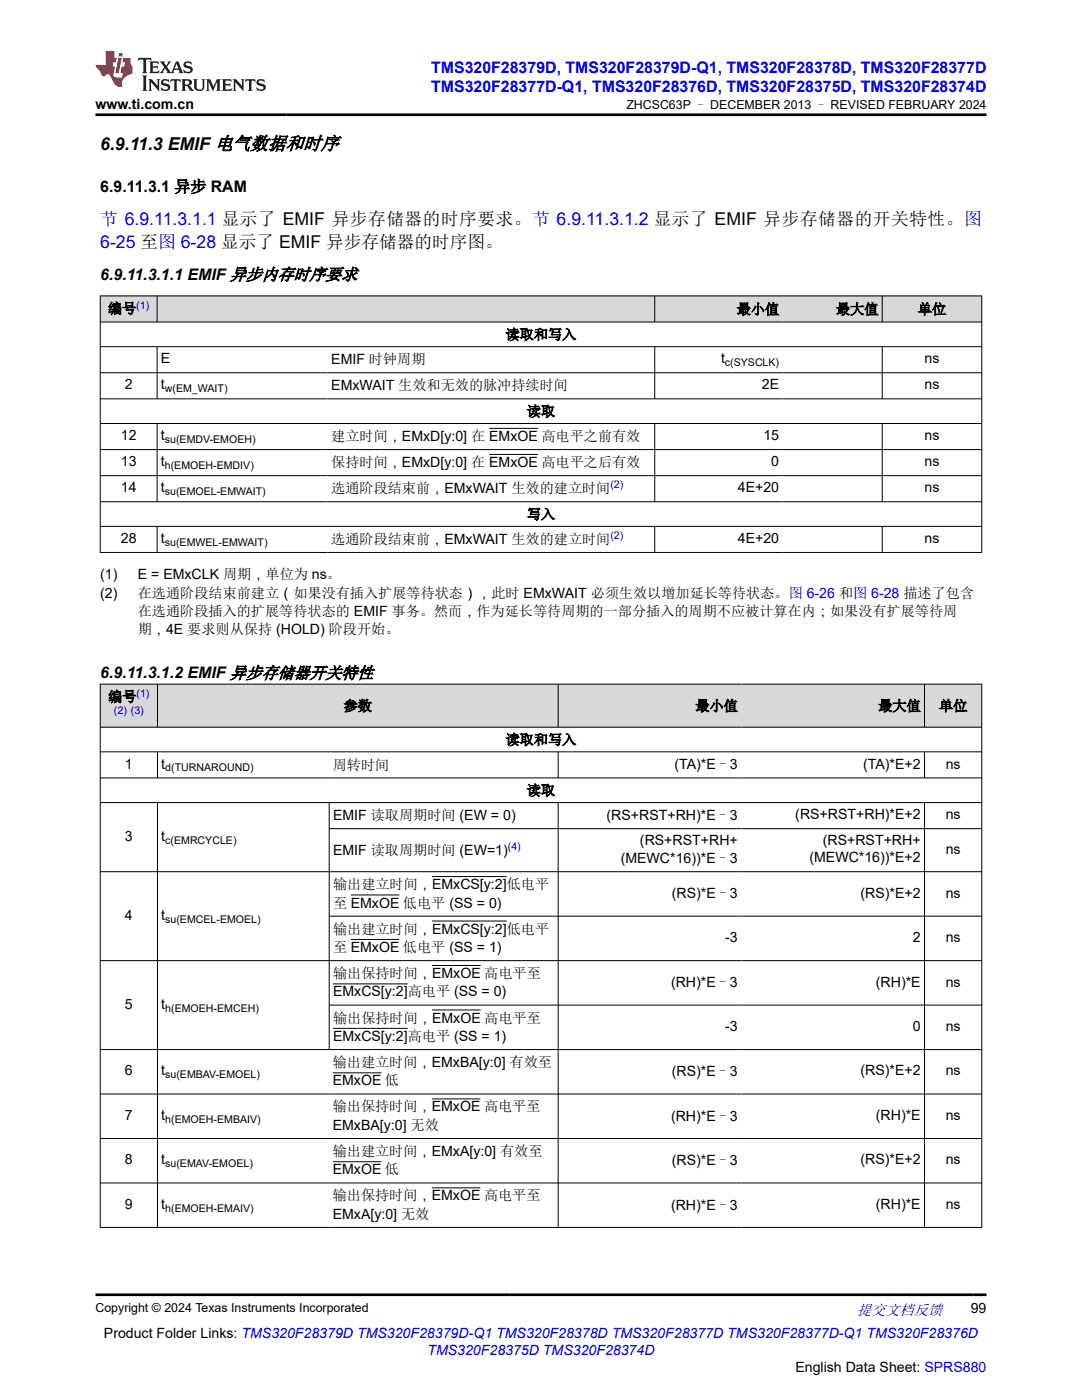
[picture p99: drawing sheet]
<svg xmlns="http://www.w3.org/2000/svg" width="216mm" height="279mm" viewBox="0 0 216 279" stroke-linecap="round" stroke-linejoin="round" font-family="sans-serif">
<defs><g id="words">
<text font-size="3.5" x="20" y="29.8">6.9.11.3 EMIF 电气数据和时序</text>
<g font-size="3.5" fill="#00f">
<text x="20" y="44.9">节 6.9.11.3.1.1 显示了 EMIF 异步存储器的时序要求。节 6.9.11.3.1.2 显示了 EMIF 异步存储器的开关特性。图</text>
<text x="20" y="49.5">6-25 至图 6-28 显示了 EMIF 异步存储器的时序图。</text>
</g>
<g font-size="3.2" fill="#00f">
<text x="86" y="14.5">TMS320F28379D, TMS320F28379D-Q1, TMS320F28378D, TMS320F28377D</text>
<text x="86" y="18.3">TMS320F28377D-Q1, TMS320F28376D, TMS320F28375D, TMS320F28374D</text>
</g>
<g font-size="3.2">
<text x="20" y="38.3">6.9.11.3.1 异步 RAM</text>
<text x="20" y="55.9">6.9.11.3.1.1 EMIF 异步内存时序要求</text>
<text x="20" y="135.4">6.9.11.3.1.2 EMIF 异步存储器开关特性</text>
</g>
<text font-size="3" fill="#00f" x="171" y="262.4">提交文档反馈</text>
<g font-size="2.8">
<text x="19" y="21.7">www.ti.com.cn</text>
<text x="21.6" y="62.5">编号</text>
<text x="147" y="62.7">最小值</text>
<text x="166.8" y="62.7">最大值</text>
<text x="183.1" y="62.7">单位</text>
<text x="100.9" y="67.7">读取和写入</text>
<text x="24.9" y="77.7">2</text>
<text x="32.1" y="72.5">E</text>
<text x="32.1" y="77.7">t</text>
<text x="66.1" y="72.7">EMIF 时钟周期</text>
<text x="66.1" y="77.9">EMxWAIT 生效和无效的脉冲持续时间</text>
<text x="143.9" y="72.5">t</text>
<text x="152" y="77.7">2E</text>
<text x="184.5" y="72.5">ns</text>
<text x="184.5" y="77.7">ns</text>
<text x="105.1" y="83.1">读取</text>
<text x="24.1" y="87.8">12</text>
<text x="32.1" y="87.8">t</text>
<text x="66.1" y="88">建立时间，EMxD[y:0] 在 EMxOE 高电平之前有效</text>
<text x="152.3" y="87.8">15</text>
<text x="184.5" y="87.8">ns</text>
<text x="24.1" y="93.1">13</text>
<text x="32.1" y="93.1">t</text>
<text x="66.1" y="93.2">保持时间，EMxD[y:0] 在 EMxOE 高电平之后有效</text>
<text x="153.9" y="93.1">0</text>
<text x="184.5" y="93.1">ns</text>
<text x="24.1" y="98.3">14</text>
<text x="32.1" y="98.3">t</text>
<text x="66.1" y="98.4">选通阶段结束前，EMxWAIT 生效的建立时间</text>
<text x="147.2" y="98.3">4E+20</text>
<text x="184.5" y="98.3">ns</text>
<text x="105.1" y="103.6">写入</text>
<text x="24.1" y="108.4">28</text>
<text x="32.1" y="108.4">t</text>
<text x="66.1" y="108.5">选通阶段结束前，EMxWAIT 生效的建立时间</text>
<text x="147.2" y="108.4">4E+20</text>
<text x="184.5" y="108.4">ns</text>
<text x="20" y="115.6">(1)</text>
<text x="20" y="119.3">(2)</text>
<text x="27.5" y="115.6">E = EMxCLK 周期，单位为 ns。</text>
<text x="27.5" y="119.3">在选通阶段结束前建立（如果没有插入扩展等待状态），此时 EMxWAIT 必须生效以增加延长等待状态。图 6-26 和图 6-28 描述了包含</text>
<text x="27.5" y="122.9">在选通阶段插入的扩展等待状态的 EMIF 事务。然而，作为延长等待周期的一部分插入的周期不应被计算在内；如果没有扩展等待周</text>
<text x="27.5" y="126.6">期，4E 要求则从保持 (HOLD) 阶段开始。</text>
<text x="21.6" y="140">编号</text>
<text x="68.6" y="141.8">参数</text>
<text x="138.8" y="141.8">最小值</text>
<text x="175.2" y="141.8">最大值</text>
<text x="187.4" y="141.8">单位</text>
<text x="100.9" y="148.6">读取和写入</text>
<text x="24.9" y="153.4">1</text>
<text x="32.2" y="153.4">t</text>
<text x="66.4" y="153.7">周转时间</text>
<text x="134.6" y="153.5">(TA)*E–3</text>
<text x="172.2" y="153.4">(TA)*E+2</text>
<text x="188.7" y="153.4">ns</text>
<text x="105.1" y="158.7">读取</text>
<text x="24.9" y="167.8">3</text>
<text x="32.2" y="167.8">t</text>
<text x="66.5" y="163.6">EMIF 读取周期时间 (EW = 0)</text>
<text x="121" y="163.6">(RS+RST+RH)*E–3</text>
<text x="158.7" y="163.5">(RS+RST+RH)*E+2</text>
<text x="188.7" y="163.5">ns</text>
<text x="66.5" y="170.5">EMIF 读取周期时间 (EW=1)</text>
<text x="123.9" y="172.2">(MEWC*16))*E–3</text>
<text x="127.7" y="168.6">(RS+RST+RH+</text>
<text x="161.5" y="172.1">(MEWC*16))*E+2</text>
<text x="164.2" y="168.7">(RS+RST+RH+</text>
<text x="188.7" y="170.4">ns</text>
<text x="66.5" y="177.4">输出建立时间，EMxCS[y:2]低电平</text>
<text x="134" y="179.3">(RS)*E–3</text>
<text x="171.7" y="179.1">(RS)*E+2</text>
<text x="188.7" y="179.1">ns</text>
<text x="24.9" y="183.6">4</text>
<text x="32.2" y="183.6">t</text>
<text x="66.5" y="181.1">至 EMxOE 低电平 (SS = 0)</text>
<text x="66.5" y="186.3">输出建立时间，EMxCS[y:2]低电平</text>
<text x="66.5" y="190">至 EMxOE 低电平 (SS = 1)</text>
<text x="144.7" y="188">-3</text>
<text x="182.1" y="188">2</text>
<text x="188.7" y="188">ns</text>
<text x="66.5" y="195.2">输出保持时间，EMxOE 高电平至</text>
<text x="133.9" y="197">(RH)*E–3</text>
<text x="174.8" y="196.9">(RH)*E</text>
<text x="188.7" y="196.9">ns</text>
<text x="24.9" y="201.3">5</text>
<text x="32.2" y="201.3">t</text>
<text x="66.5" y="198.9">EMxCS[y:2]高电平 (SS = 0)</text>
<text x="66.5" y="204.1">输出保持时间，EMxOE 高电平至</text>
<text x="66.5" y="207.7">EMxCS[y:2]高电平 (SS = 1)</text>
<text x="144.7" y="205.8">-3</text>
<text x="182.1" y="205.8">0</text>
<text x="188.7" y="205.8">ns</text>
<text x="24.9" y="214.6">6</text>
<text x="32.2" y="214.6">t</text>
<text x="66.4" y="212.9">输出建立时间，EMxBA[y:0] 有效至</text>
<text x="134" y="214.8">(RS)*E–3</text>
<text x="171.7" y="214.6">(RS)*E+2</text>
<text x="188.7" y="214.6">ns</text>
<text x="66.4" y="216.6">EMxOE 低</text>
<text x="66.4" y="221.8">输出保持时间，EMxOE 高电平至</text>
<text x="24.9" y="223.5">7</text>
<text x="32.2" y="223.5">t</text>
<text x="66.4" y="225.5">EMxBA[y:0] 无效</text>
<text x="133.9" y="223.6">(RH)*E–3</text>
<text x="174.8" y="223.5">(RH)*E</text>
<text x="188.7" y="223.5">ns</text>
<text x="24.9" y="232.4">8</text>
<text x="32.2" y="232.4">t</text>
<text x="66.4" y="230.7">输出建立时间，EMxA[y:0] 有效至</text>
<text x="134" y="232.5">(RS)*E–3</text>
<text x="171.7" y="232.4">(RS)*E+2</text>
<text x="188.7" y="232.4">ns</text>
<text x="66.4" y="234.4">EMxOE 低</text>
<text x="66.4" y="239.6">输出保持时间，EMxOE 高电平至</text>
<text x="24.9" y="241.3">9</text>
<text x="32.2" y="241.3">t</text>
<text x="66.4" y="243.2">EMxA[y:0] 无效</text>
<text x="133.9" y="241.4">(RH)*E–3</text>
<text x="174.8" y="241.3">(RH)*E</text>
<text x="188.7" y="241.3">ns</text>
<text x="193.7" y="262.1">99</text>
<text x="20.7" y="266.9">Product Folder Links: TMS320F28379D TMS320F28379D-Q1 TMS320F28378D TMS320F28377D TMS320F28377D-Q1 TMS320F28376D</text>
<text x="158.7" y="273.7">English Data Sheet: SPRS880</text>
</g>
<text font-size="2.8" fill="#00f" x="85.3" y="270.3">TMS320F28375D TMS320F28374D</text>
<g font-size="2.5">
<text x="125" y="21.8">ZHCSC63P – DECEMBER 2013 – REVISED FEBRUARY 2024</text>
<text x="19" y="261.8">Copyright © 2024 Texas Instruments Incorporated</text>
</g>
<g font-size="2.1" fill="#00f">
<text x="27.2" y="61.6">(1)</text>
<text x="121.8" y="97.5">(2)</text>
<text x="121.8" y="107.6">(2)</text>
<text x="22.7" y="142.5">(2) (3)</text>
<text x="27.2" y="139.1">(1)</text>
<text x="101.3" y="169.6">(4)</text>
</g>
<g font-size="2.1">
<text x="144.7" y="73.1">c(SYSCLK)</text>
<text x="32.9" y="78.3">w(EM_WAIT)</text>
<text x="32.9" y="88.4">su(EMDV-EMOEH)</text>
<text x="32.9" y="93.6">h(EMOEH-EMDIV)</text>
<text x="32.9" y="98.8">su(EMOEL-EMWAIT)</text>
<text x="32.9" y="108.9">su(EMWEL-EMWAIT)</text>
<text x="33" y="153.9">d(TURNAROUND)</text>
<text x="33" y="168.4">c(EMRCYCLE)</text>
<text x="33" y="184.1">su(EMCEL-EMOEL)</text>
<text x="33" y="201.9">h(EMOEH-EMCEH)</text>
<text x="33" y="215.2">su(EMBAV-EMOEL)</text>
<text x="33" y="224.1">h(EMOEH-EMBAIV)</text>
<text x="33" y="232.9">su(EMAV-EMOEL)</text>
<text x="33" y="241.8">h(EMOEH-EMAIV)</text>
</g>
</g></defs>
<g fill="#d8d8d8">
<path d="M20 59.1h175.9v5.2h-175.9z" fill-rule="evenodd"/>
<path d="M20.1 59.1h11.2v5.1h-11.2z" fill-rule="evenodd"/>
<path d="M31.4 59.1h99.2v5.1h-99.2z" fill-rule="evenodd"/>
<path d="M130.7 59.1h25.5v5.1h-25.5z" fill-rule="evenodd"/>
<path d="M156.2 59.1h19.8v5.1h-19.8z" fill-rule="evenodd"/>
<path d="M176.1 59.1h19.7v5.1h-19.7z" fill-rule="evenodd"/>
</g>
<g fill="none" stroke="#000" stroke-width=".2">
<path d="M19.9 59.1h176.1M20 59v51.3M31.3 59v5.3M130.6 59v5.3M176 59v5.3M195.9 59v51.3M19.9 64.3h176.1M19.9 69.2h176.1M19.9 74.4h176.1M19.9 79.6h176.1M31.3 69.2v10.5M130.6 69.2v10.5"/>
<path d="M176 69.2v10.5M19.9 84.5h176.1M19.9 89.7h176.1M19.9 94.9h176.1M31.3 84.5v15.7M97.6 85.5h9.7M97.6 90.7h9.7M130.6 84.5v15.7M176 84.5v15.7M19.9 100.1h176.1M19.9 105.1h176.1M19.9 110.3h176.1"/>
<path d="M31.3 105.1v5.2M130.6 105.1v5.2M176 105.1v5.2"/>
</g>
<g fill="#d8d8d8">
<path d="M20 136.5h175.9v8.6h-175.9z" fill-rule="evenodd"/>
<path d="M20.1 136.6h11.3v8.5h-11.3z" fill-rule="evenodd"/>
<path d="M31.5 136.6h79.8v8.5h-79.8z" fill-rule="evenodd"/>
<path d="M111.4 136.6h36.5v8.5h-36.5z" fill-rule="evenodd"/>
<path d="M147.9 136.6h36.5v8.5h-36.5z" fill-rule="evenodd"/>
<path d="M184.5 136.6h11.3v8.5h-11.3z" fill-rule="evenodd"/>
</g>
<g fill="none" stroke="#000" stroke-width=".2">
<path d="M19.9 136.5h176.1M20 136.5v108.5M31.4 136.5v8.7M111.4 136.5v8.7M184.5 136.5v8.7M195.9 136.5v108.5M19.9 145.1h176.1M19.9 150h176.1M19.9 155.3h176.1M31.4 150v5.3M111.4 150v5.3M184.5 150v5.3"/>
<path d="M19.9 160.2h176.1M31.4 160.2v84.8M65.7 160.2v49.3M65.7 165.4h130.3M70 178.6h9.7M86.2 174.9h14.9M111.4 160.2v84.8M184.5 160.2v84.8M196 174h-176.1M65.7 182.8h130.3M66.5 196.4h14.9M70 187.5h9.7"/>
<path d="M86.2 183.8h14.9M86.2 192.7h9.7M196 191.7h-176.1M19.9 218.3h176.1M65.7 200.6h130.3M66.4 214.1h9.7M66.5 205.2h14.9M86.1 219.3h9.8M86.2 201.6h9.7M196 209.5h-176.1M19.9 227.2h176.1M19.9 236.1h176.1"/>
<path d="M66.4 231.9h9.7M86.1 237.1h9.8M19.9 245h176.1"/>
</g>
<path d="M27.7 11.6l-.2 .5 .5-.2h.6v.1v2.2l-.2 .4h1l-.2-.4v-2.2v-.1h.5l.5 .2-.1-.5zM29.8 12.3l.2 .4v1.5l-.2 .4h1.9l.1-.6a1.08 1.08 0 0 1-1.3 .2v-.7h.6l.4 .2v-.7l-.4 .2h-.6v-.5l.2-.2a1 1 0 0 1 1 .3l-.1-.5zM31.8 12.3l1 1.1-1 1.2h.9l-.2-.2 .4-.8 .5 .8-.2 .2h1.6l-.2-.2 .1-.5h1l.1 .5-.1 .2h.9l-.2-.3-.8-2h-.5l-1 2.2-.8-1.1 .9-1.1h-.8l.2 .2-.5 .6-.3-.6 .1-.2zM35.2 12.7l.4 1h-.8zM36.8 12.4a.65 .65 0 0 0-.2 .7 .65 .65 0 0 0 .6 .5l.7 .1 .1 .3a.79 .79 0 0 1-.7 .4 .79 .79 0 0 1-.7-.5l.1 .7 .2-.1a.93 .93 0 0 0 1.1 .1 .93 .93 0 0 0 .4-1 1.46 1.46 0 0 0-1.2-.6l-.1-.3a1.09 1.09 0 0 1 1.2 .2l-.2-.6-.1 .1-.6-.2zM28.4 15.1l.2 .4v2.2l-.2 .4h1l-.2-.4v-2.2l.2-.4zM29.6 15.8l.2 .4v1.5l-.2 .4h.8l-.3-.4v-1.3l1.7 1.8v-2l.2-.4h-.8l.2 .2 .1 1.1-1.2-1.3zM32.3 15.9a.65 .65 0 0 0-.2 .8 .65 .65 0 0 0 .7 .4l.6 .2 .1 .2a.79 .79 0 0 1-.7 .4 .79 .79 0 0 1-.7-.5l.1 .7 .2-.1a.93 .93 0 0 0 1.1 .1 .93 .93 0 0 0 .4-.9 1.46 1.46 0 0 0-1.2-.6l-.1-.4a1.09 1.09 0 0 1 1.2 .2l-.2-.6-.1 .1-.6-.1zM34.1 15.8l-.1 .6a.63 .63 0 0 1 .7-.3l.1 1.6-.3 .4h1l-.2-.4v-1.6a.66 .66 0 0 1 .8 .3l-.1-.6zM36.2 15.8l.2 .4v1.5l-.2 .4h.9l-.2-.2v-.7h.5l.1 .2a.79 .79 0 0 0 1.2 .6l-1-.9a.61 .61 0 0 0 .6-.6 .61 .61 0 0 0-.5-.7zM36.9 16.1h.2a.47 .47 0 0 1 .5 .1 .47 .47 0 0 1 .1 .5l-.2 .1-.6 .1zM38.5 15.8l.2 .2a2.27 2.27 0 0 0 .4 2 1.04 1.04 0 0 0 1.7-.7v-1.3l.2-.2h-.8l.2 .4v1.1a.6 .6 0 0 1-.6 .6 .6 .6 0 0 1-.6-.6v-1.1l.3-.4zM41.1 15.8l.2 .4v1.5l-.2 .4h.7l-.2-.4v-1.4l.9 1.9 .8-1.9v1.4l-.2 .4h1l-.3-.4v-1.5l.3-.4h-.8l-.7 1.5-.7-1.5zM44.3 15.8l.2 .4v1.5l-.2 .4h1.9l.1-.6a1.09 1.09 0 0 1-1.3 .2v-.7h.6l.4 .2v-.6l-.4 .2h-.6v-.6l.2-.1a1.01 1.01 0 0 1 1 .3l-.1-.6zM46.4 15.8l.3 .4v1.5l-.3 .4h.8l-.2-.4v-1.3l1.6 1.8v-2l.2-.4h-.7l.2 .2v1.1l-1.2-1.3zM49 15.8l-.1 .6a.63 .63 0 0 1 .8-.3v1.6l-.3 .4h1l-.2-.4v-1.6a.66 .66 0 0 1 .8 .3l-.1-.6zM51.4 15.9a.65 .65 0 0 0-.2 .8 .65 .65 0 0 0 .6 .4l.6 .2 .2 .2a.79 .79 0 0 1-.8 .4 .79 .79 0 0 1-.6-.5l.1 .7 .2-.1a.93 .93 0 0 0 1 .1 .93 .93 0 0 0 .5-.9 1.46 1.46 0 0 0-1.3-.6l-.1-.4a1.09 1.09 0 0 1 1.3 .2l-.2-.6-.2 .1-.5-.1z" fill="#231f20"/>
<path d="M21.1 10.2v2.8h-2.1l.1 .3 .9 1a.95 .95 0 0 0 .9 .9 .59 .59 0 0 1 .6-.4 .59 .59 0 0 1 .5 .4l.4 .7a1.59 1.59 0 0 0 2.1 1.4 1.61 1.61 0 0 1 1-2.3l1-.3-.1-1.5a1.59 1.59 0 0 1-.4-1.7h-1.4l-.2 .9h.5l-.1 .9h-.5l-.2 1v.2l.4 .1-.2 .9h-.6a.73 .73 0 0 1-1.1-.7l.3-1.5h-.5l.2-.9h.5l.2-.9h-.5v-1.3zM23.6 11.5l-.6 3.1h.7l.6-3.1zM23.8 10.6l-.1 .6h.7l.1-.6z" fill="#ed1c24"/>
<path d="M19 22.9h177.8M19 258.4h177.8" fill="none" stroke="#000" stroke-width=".53"/>
<use href="#words"/>
</svg>
